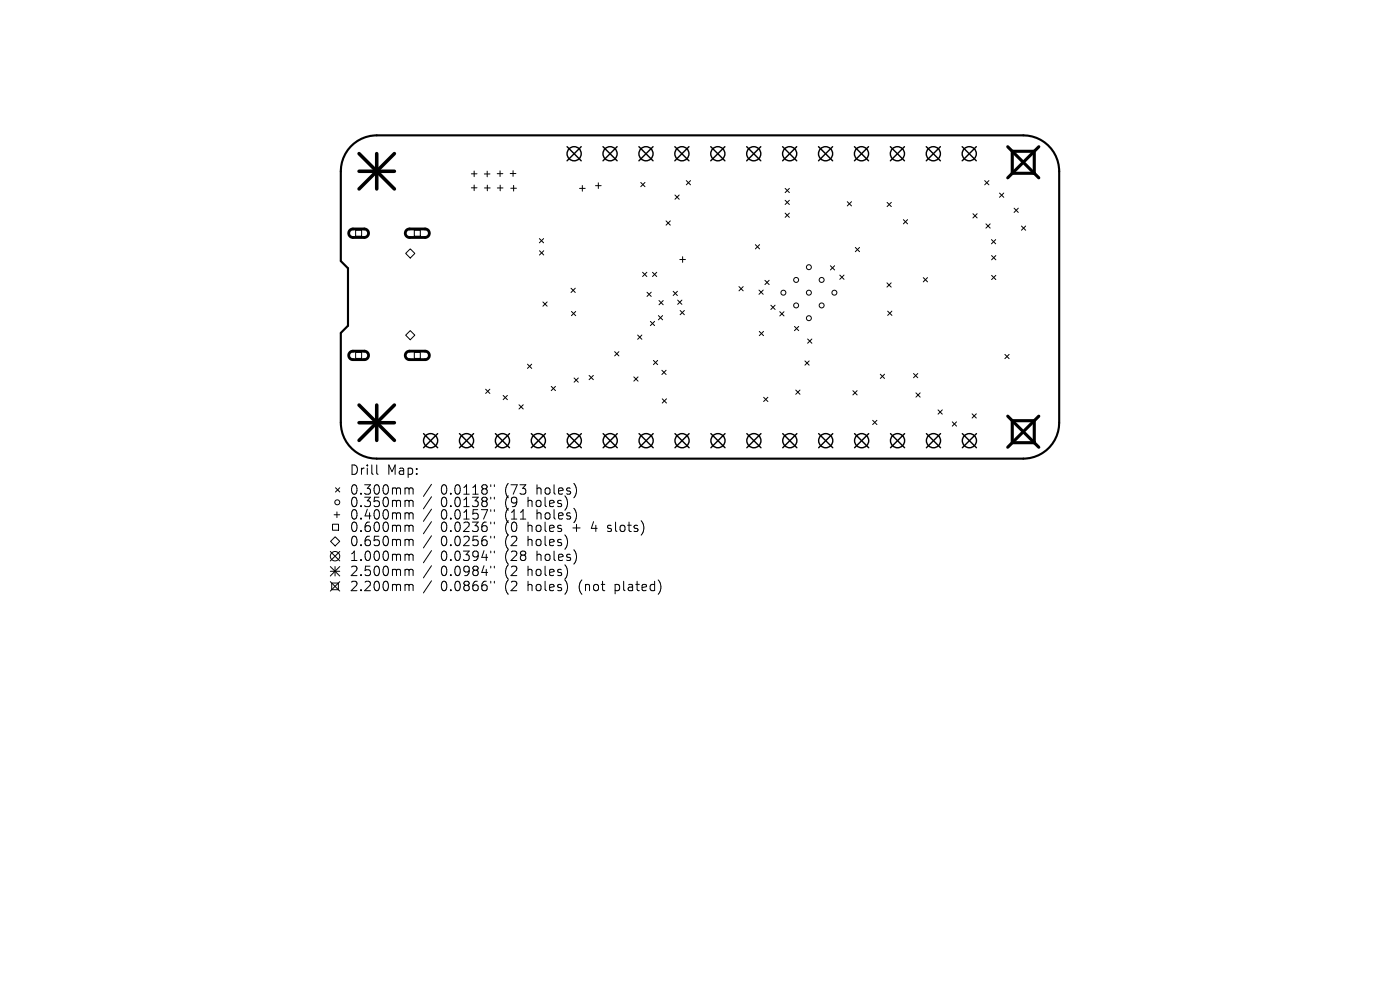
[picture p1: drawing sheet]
<svg xmlns="http://www.w3.org/2000/svg" width="297mm" height="210mm" viewBox="0 0 297 210" stroke-linecap="round" stroke-linejoin="round" font-family="sans-serif">
<defs><g id="words">
<g font-size="2.8">
<text x="74.1" y="101">Drill</text>
<text x="82.1" y="101">Map:</text>
<text x="74.1" y="105.2">0.300mm</text>
<text x="74.1" y="107.9">0.350mm</text>
<text x="93.5" y="105.2">0.0118&quot;</text>
<text x="93.5" y="107.9">0.0138&quot;</text>
<text x="107.2" y="105.2">(73</text>
<text x="107.2" y="107.9">(9</text>
<text x="112.2" y="107.9">holes)</text>
<text x="114.1" y="105.2">holes)</text>
<text x="74.1" y="110.5">0.400mm</text>
<text x="74.1" y="113.1">0.600mm</text>
<text x="93.5" y="110.5">0.0157&quot;</text>
<text x="93.5" y="113.1">0.0236&quot;</text>
<text x="107.2" y="110.5">(11</text>
<text x="107.2" y="113.1">(0</text>
<text x="112.2" y="113.1">holes</text>
<text x="114.1" y="110.5">holes)</text>
<text x="121.9" y="113.1">+</text>
<text x="126.1" y="113.1">4</text>
<text x="129.8" y="113.1">slots)</text>
<text x="74.1" y="116.1">0.650mm</text>
<text x="74.1" y="119.3">1.000mm</text>
<text x="93.5" y="116.1">0.0256&quot;</text>
<text x="93.5" y="119.3">0.0394&quot;</text>
<text x="107.2" y="116.1">(2</text>
<text x="107.2" y="119.3">(28</text>
<text x="112.2" y="116.1">holes)</text>
<text x="114.1" y="119.3">holes)</text>
<text x="74.1" y="122.5">2.500mm</text>
<text x="74.1" y="125.7">2.200mm</text>
<text x="93.5" y="122.5">0.0984&quot;</text>
<text x="93.5" y="125.7">0.0866&quot;</text>
<text x="107.2" y="122.5">(2</text>
<text x="107.2" y="125.7">(2</text>
<text x="112.2" y="122.5">holes)</text>
<text x="112.2" y="125.7">holes)</text>
<text x="123.3" y="125.7">(not</text>
<text x="131.1" y="125.7">plated)</text>
</g>
</g></defs>
<path d="M74.4 31.1a7.6 7.6 0 0 1 5.5-2.4h137.2a7.6 7.6 0 0 1 7.6 7.6v53.4a7.6 7.6 0 0 1-7.6 7.6h-137.2a7.6 7.6 0 0 1-7.6-7.6v-19.1l1.5-1.5v-12.2l-1.5-1.5v-19.1a7.6 7.6 0 0 1 2.1-5.2z" fill="none" stroke="#000" stroke-width=".45"/>
<g fill="none" stroke="#000" stroke-width=".21">
<path d="M100 36.9h1.2M100 39.8h1.2M100.6 36.3v1.2M100.6 39.2v1.2M102.8 36.9h1.2M102.8 39.9h1.2M103.4 36.3v1.2M103.4 39.3v1.2M105.5 36.8h1.2M105.5 39.9h1.2M106.1 36.2v1.2M106.1 39.3v1.2"/>
<path d="M108.2 36.8h1.2M108.4 39.9h1.2M108.8 36.2v1.2M109 39.3v1.2M122.9 40h1.2M123.5 39.4v1.2M126.3 39.4h1.2M126.9 38.8v1.2M135.9 38.7l.9 .9M136.8 38.7l-.9 .9M145.6 38.3l.9 .9M146.5 38.3l-.9 .9"/>
<path d="M166.6 40l.9 .9M167.5 40l-.9 .9M208.9 38.3l.9 .9M209.8 38.3l-.9 .9M75.4 48.8h1.3v1.3h-1.3zM87 52.8l1 1-1 .9-.9-.9zM87.9 48.8h1.3v1.3h-1.3zM114.4 50.6l.9 .9M114.5 53.2l.9 .9M115.3 50.6l-.9 .9M115.4 53.2l-.9 .9M136.3 57.8l.9 .9"/>
<path d="M137.2 57.8l-.9 .9M138.4 57.8l.9 .9M139.3 57.8l-.9 .9M141.3 46.9l.9 .9M142.2 46.9l-.9 .9M143.2 41.4l.9 .9M144.1 41.4l-.9 .9M144.2 55.1h1.2M144.8 54.5v1.2M160.2 51.9l.9 .9M161.1 51.9l-.9 .9M162.3 59.5l.9 .9"/>
<path d="M163.2 59.5l-.9 .9M166.6 42.5l.9 .9M166.6 45.2l.9 .9M167.5 42.5l-.9 .9M167.5 45.2l-.9 .9M176.2 56.4l.9 .9M177.1 56.4l-.9 .9M178.2 58.4l.9 .9M179.1 58.4l-.9 .9M179.7 42.8l.9 .9M180.6 42.8l-.9 .9M181.5 52.5l.9 .9"/>
<path d="M182.4 52.5l-.9 .9M188.2 42.9l.9 .9M189.1 42.9l-.9 .9M191.6 46.6l.9 .9M192.5 46.6l-.9 .9M195.9 58.9l.9 .9M196.8 58.9l-.9 .9M206.4 45.3l.9 .9M207.3 45.3l-.9 .9M209.2 47.5l.9 .9M210.1 47.5l-.9 .9M210.3 50.8l.9 .9"/>
<path d="M210.4 54.2l.9 .9M210.4 58.4l.9 .9M211.2 50.8l-.9 .9M211.3 54.2l-.9 .9M211.3 58.4l-.9 .9M212 41l.9 .9M212.9 41l-.9 .9M215.1 44.2l.9 .9M216 44.2l-.9 .9M216.7 47.9l.9 .9M217.6 47.9l-.9 .9M75.4 74.8h1.3v1.2h-1.3z"/>
<path d="M87 70.1l1 1-1 1-.9-1zM87.9 74.8h1.3v1.2h-1.3zM111.9 77.3l.9 .9M112.8 77.3l-.9 .9M115.2 64.1l.9 .9M116.1 64.1l-.9 .9M121.1 61.1l.9 .9M121.2 66.1l.9 .9M122 61.1l-.9 .9M122.1 66.1l-.9 .9M125 79.6l.9 .9M125.9 79.6l-.9 .9"/>
<path d="M130.4 74.6l.9 .9M131.3 74.6l-.9 .9M134.5 80l.9 .9M135.3 71.1l.9 .9M135.4 80l-.9 .9M136.2 71.1l-.9 .9M137.3 62l.9 .9M138 68.2l.9 .9M138.2 62l-.9 .9M138.6 76.5l.9 .9M138.9 68.2l-.9 .9M139.5 76.5l-.9 .9"/>
<path d="M139.7 66.9l.9 .9M139.8 63.8l.9 .9M140.4 78.5l.9 .9M140.6 66.9l-.9 .9M140.7 63.8l-.9 .9M141.3 78.5l-.9 .9M142.8 61.8l.9 .9M143.7 61.8l-.9 .9M143.8 63.7l.9 .9M144.3 65.9l.9 .9M144.7 63.7l-.9 .9M145.2 65.9l-.9 .9"/>
<path d="M156.8 60.8l.9 .9M157.7 60.8l-.9 .9M161 61.5l.9 .9M161.1 70.3l.9 .9M161.9 61.5l-.9 .9M162 70.3l-.9 .9M163.5 64.7l.9 .9M164.4 64.7l-.9 .9M165.4 66.1l.9 .9M166.3 66.1l-.9 .9M168.5 69.2l.9 .9M169.4 69.2l-.9 .9"/>
<path d="M170.8 76.6l.9 .9M171.3 71.9l.9 .9M171.7 76.6l-.9 .9M172.2 71.9l-.9 .9M186.8 79.4l.9 .9M187.7 79.4l-.9 .9M188.2 60l.9 .9M188.3 66l.9 .9M189.1 60l-.9 .9M189.2 66l-.9 .9M193.8 79.2l.9 .9M194.7 79.2l-.9 .9"/>
<path d="M213.2 75.2l.9 .9M214.1 75.2l-.9 .9M79.9 98.6v1.7l.3 .3M103 82.6l.9 .9M103.9 82.6l-.9 .9M106.7 83.9l.9 .9M107.6 83.9l-.9 .9M110.1 85.9l.9 .9M111 85.9l-.9 .9M116.9 82l.9 .9M117.8 82l-.9 .9M121.8 80.2l.9 .9"/>
<path d="M122.7 80.2l-.9 .9M140.5 84.6l.9 .9M141.4 84.6l-.9 .9M162 84.3l.9 .9M162.9 84.3l-.9 .9M168.8 82.7l.9 .9M169.7 82.7l-.9 .9M180.9 82.9l.9 .9M181.8 82.9l-.9 .9M185.1 89.2l.9 .9M186 89.2l-.9 .9M194.3 83.3l.9 .9"/>
<path d="M195.2 83.3l-.9 .9M199 87l.9 .9M199.9 87l-.9 .9M202 89.5l.9 .9M202.9 89.5l-.9 .9M206.2 87.8l.9 .9M207.1 87.8l-.9 .9M70.1 117l2 2M70.1 114.8l1-.9 1 .9-1 1zM70.5 111.2h1.3v1.3h-1.3zM70.9 109.2h1.2M71.2 103.5l.9 .9"/>
<path d="M71.5 108.6v1.2M72.1 117l-2 2M72.1 103.5l-.9 .9M86.2 103.5h.3l.3 .3M86.2 106.1h.3l.3 .3M86.2 108.8l.5 .1 .1 .2M86.2 111.4l.5 .1 .1 .2M86.2 114.4l.5 .1 .1 .2M86.2 117.6h.3l.3 .3M86.8 103.8l.3-.3 .4 .1 .1 1.2M86.8 103.8v1M86.8 106.4v1.1"/>
<path d="M86.8 109.1v1M86.8 111.7v1.1M86.8 114.7v1.1M86.8 117.9v1M86.8 106.4l.3-.3 .4 .1 .1 1.3M86.8 109.1l.3-.3 .4 .1 .1 1.2M86.8 111.7l.3-.3 .4 .1 .1 1.3M86.8 114.7l.3-.3 .4 .1 .1 1.3M86.8 117.9l.3-.3 .4 .1 .1 1.2M91.5 102.7l-1.7 2.6M91.5 105.4l-1.7 2.5M91.5 108l-1.7 2.6"/>
<path d="M91.5 110.7l-1.7 2.5M91.5 113.7l-1.7 2.5M91.5 116.8l-1.7 2.6M104.1 102.8v.4M104.1 105.5v.4M104.1 108.1v.4M104.1 110.8v.3M104.1 113.8v.3M104.1 116.9v.4M104.9 102.8v.4M104.9 105.5v.4M104.9 108.1v.4"/>
<path d="M104.9 110.8v.3M104.9 113.8v.3M104.9 116.9v.4M128.9 112.7l.2 .1M129 111.5v.5M70.1 120.2l2 2M70.1 121.2h2M70.1 123.4l2 2M70.4 123.7h1.4v1.4h-1.4zM71.1 120.2v2M72.1 120.2l-2 2M72.1 123.4l-2 2"/>
<path d="M86.2 120.8h.3l.3 .3M86.2 124h.3l.3 .3M86.8 121.1v1M86.8 124.3v1M86.8 121.1l.3-.3 .4 .1 .1 1.2M86.8 124.3l.3-.3 .4 .1 .1 1.2M91.5 120l-1.7 2.6M91.5 123.2l-1.7 2.6M104.1 120.1v.4M104.1 123.3v.4M104.9 120.1v.4M104.9 123.3v.4"/>
<circle cx="168.9" cy="59.4" r=".52"/>
<circle cx="171.6" cy="56.7" r=".52"/>
<circle cx="174.3" cy="59.4" r=".53"/>
<circle cx="166.2" cy="62.1" r=".53"/>
<circle cx="168.9" cy="64.8" r=".52"/>
<circle cx="171.6" cy="62.1" r=".52"/>
<circle cx="171.6" cy="67.5" r=".52"/>
<circle cx="174.3" cy="64.8" r=".53"/>
<circle cx="177" cy="62.1" r=".52"/>
<circle cx="71.1" cy="118" r="1"/>
<circle cx="71.6" cy="106.6" r=".53"/>
</g>
<path d="M74.2 48.8l.6-.2h2.5a.9 .9 0 0 1 .9 .9 .9 .9 0 0 1-.9 .9h-2.4a.9 .9 0 0 1-.9-.6 .9 .9 0 0 1 .2-1zM86.2 48.8l.6-.2h3.4a.9 .9 0 0 1 .9 .9 .9 .9 0 0 1-.9 .9h-3.3a.9 .9 0 0 1-.9-.6 .9 .9 0 0 1 .2-1zM74.2 74.8l.6-.3h2.5a.9 .9 0 0 1 .9 .9 .9 .9 0 0 1-.9 .9h-2.4a.9 .9 0 0 1-.9-.6 .9 .9 0 0 1 .2-.9zM86.2 74.8l.6-.3h3.4a.9 .9 0 0 1 .9 .9 .9 .9 0 0 1-.9 .9h-3.3a.9 .9 0 0 1-.9-.6 .9 .9 0 0 1 .2-.9z" fill="none" stroke="#000" stroke-width=".6"/>
<g fill="none" stroke="#000" stroke-width=".3">
<path d="M120.3 31.1l3 3M123.3 31.1l-3 3M127.9 31.1l3 3M130.9 31.1l-3 3M135.5 31.1l3 3M138.5 31.1l-3 3M143.2 31.1l3 3M146.2 31.1l-3 3M150.8 31.1l3 3M153.8 31.1l-3 3M158.4 31.1l3 3M161.4 31.1l-3 3"/>
<path d="M166 31.1l3 3M169 31.1l-3 3M173.6 31.1l3 3M176.6 31.1l-3 3M181.3 31.1l3 3M184.3 31.1l-3 3M188.9 31.1l3 3M191.9 31.1l-3 3M196.5 31.1l3 3M199.5 31.1l-3 3M204.1 31.1l3 3M207.1 31.1l-3 3"/>
<path d="M89.9 92l3 3M92.9 92l-3 3M97.5 92l3 3M100.5 92l-3 3M105.1 92l3 3M108.1 92l-3 3M112.7 92l3 3M115.7 92l-3 3M120.3 92l3 3M123.3 92l-3 3M128 92l3 3M131 92l-3 3"/>
<path d="M135.6 92l3 3M138.6 92l-3 3M143.2 92l3 3M146.2 92l-3 3M150.8 92l3 3M153.8 92l-3 3M158.4 92l3 3M161.4 92l-3 3M166.1 92l3 3M169.1 92l-3 3M173.7 92l3 3M176.7 92l-3 3"/>
<path d="M181.3 92l3 3M184.3 92l-3 3M188.9 92l3 3M191.9 92l-3 3M196.5 92l3 3M199.5 92l-3 3M204.2 92l3 3M207.2 92l-3 3"/>
<circle cx="121.8" cy="32.6" r="1.5"/>
<circle cx="129.4" cy="32.6" r="1.5"/>
<circle cx="137" cy="32.6" r="1.5"/>
<circle cx="144.7" cy="32.6" r="1.5"/>
<circle cx="152.3" cy="32.6" r="1.5"/>
<circle cx="159.9" cy="32.6" r="1.5"/>
<circle cx="167.5" cy="32.6" r="1.5"/>
<circle cx="175.1" cy="32.6" r="1.5"/>
<circle cx="182.8" cy="32.6" r="1.5"/>
<circle cx="190.4" cy="32.6" r="1.5"/>
<circle cx="198" cy="32.6" r="1.5"/>
<circle cx="205.6" cy="32.6" r="1.5"/>
<circle cx="91.4" cy="93.5" r="1.5"/>
<circle cx="99" cy="93.5" r="1.5"/>
<circle cx="106.6" cy="93.5" r="1.5"/>
<circle cx="114.2" cy="93.5" r="1.5"/>
<circle cx="121.8" cy="93.5" r="1.5"/>
<circle cx="129.5" cy="93.5" r="1.5"/>
<circle cx="137.1" cy="93.5" r="1.5"/>
<circle cx="144.7" cy="93.5" r="1.5"/>
<circle cx="152.3" cy="93.5" r="1.5"/>
<circle cx="159.9" cy="93.5" r="1.5"/>
<circle cx="167.6" cy="93.5" r="1.5"/>
<circle cx="175.2" cy="93.5" r="1.5"/>
<circle cx="182.8" cy="93.5" r="1.5"/>
<circle cx="190.4" cy="93.5" r="1.5"/>
<circle cx="198" cy="93.5" r="1.5"/>
<circle cx="205.7" cy="93.5" r="1.5"/>
</g>
<path d="M76.2 32.6l7.5 7.5M76.2 36.3h7.5M79.9 32.6v7.5M83.7 32.6l-7.5 7.5M76.2 85.9l7.5 7.5M76.2 89.7h7.5M79.9 85.9v7.5M83.7 85.9l-7.5 7.5" fill="none" stroke="#000" stroke-width=".75"/>
<path d="M213.8 31.1l6.6 6.6M214.7 32.1h4.7v4.7h-4.7zM220.4 31.1l-6.6 6.6M213.8 88.3l6.6 6.6M214.7 89.2h4.7v4.7h-4.7zM220.4 88.3l-6.6 6.6" fill="none" stroke="#000" stroke-width=".66"/>
<use href="#words"/>
</svg>
